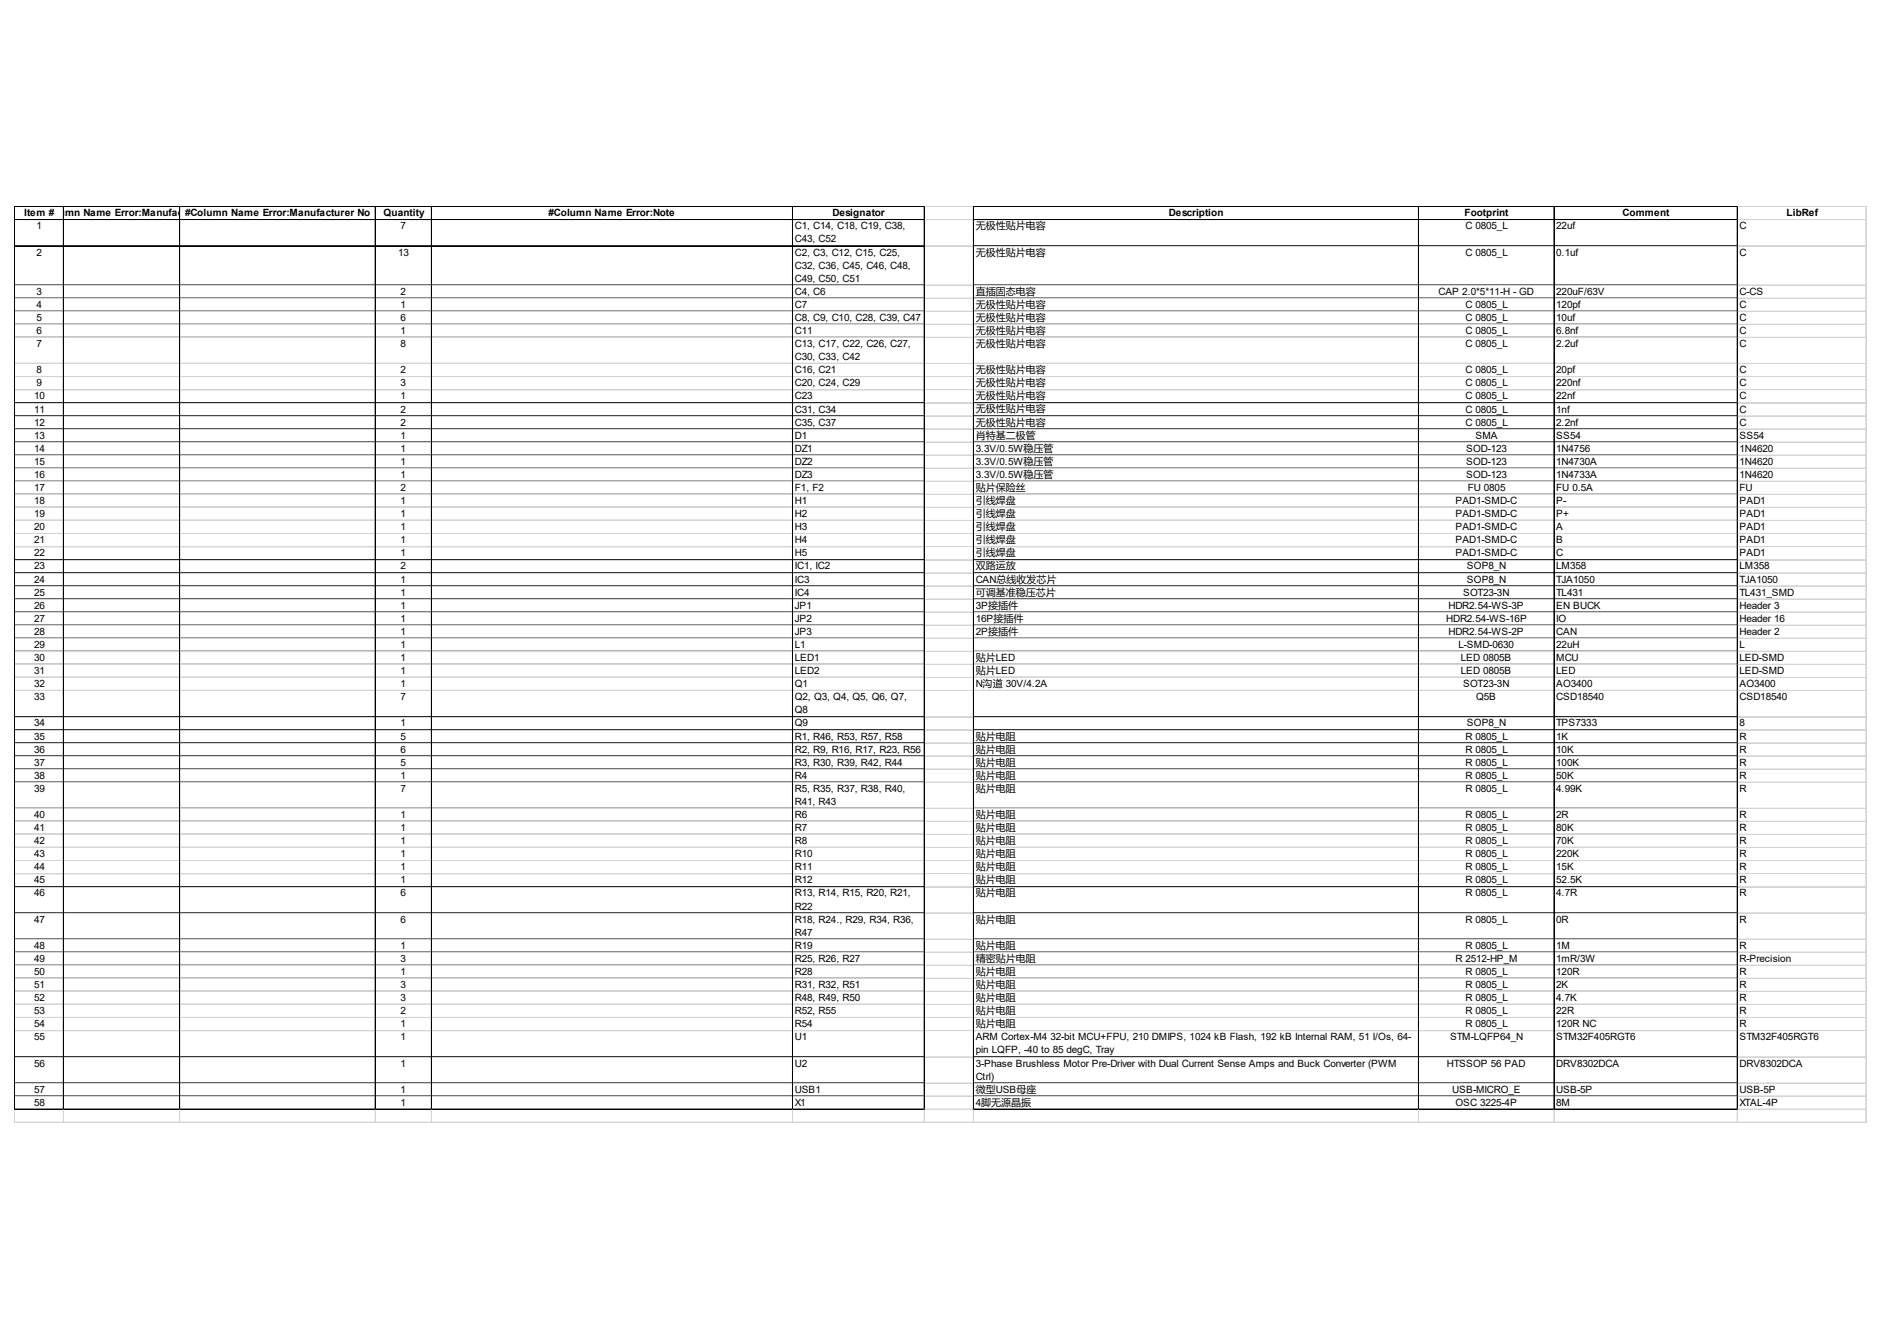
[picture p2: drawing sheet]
<svg xmlns="http://www.w3.org/2000/svg" width="297mm" height="210mm" viewBox="0 0 297 210" stroke-linecap="round" stroke-linejoin="round" font-family="sans-serif">
<defs><g id="words">
<g font-size="1.6">
<text x="3.8" y="34.1">Item olumn Name Error:Manufact#urerumn Name Error:Manufacturer No</text>
<text x="5.9" y="34.1">#C#</text>
<text x="30" y="34.1">Col</text>
<text x="60.5" y="34.1">Quantity</text>
<text x="86.4" y="34.1">#Column Name Error:Note</text>
<text x="131.2" y="34.1">Designator</text>
<text x="184.2" y="34.1">Description</text>
<text x="230.8" y="34.1">Footprint</text>
<text x="255.7" y="34.1">Comment</text>
<text x="281.5" y="34.1">LibRef</text>
<text x="5.7" y="36.1">1</text>
<text x="5.7" y="40.3">2</text>
<text x="62.8" y="40.3">13</text>
<text x="63.1" y="36.1">7</text>
<text x="125.2" y="36.1">C1, C14, C18, C19, C38,</text>
<text x="125.2" y="38.2">C43, C52</text>
<text x="125.2" y="40.3">C2, C3, C12, C15, C25,</text>
<text x="153.8" y="36.1">无极性贴片电容</text>
<text x="153.8" y="40.3">无极性贴片电容</text>
<text x="230.9" y="36.1">C 0805_L</text>
<text x="230.9" y="40.3">C 0805_L</text>
<text x="245.2" y="36.1">22uf</text>
<text x="245.2" y="40.3">0.1uf</text>
<text x="274.1" y="36.1">C</text>
<text x="274.1" y="40.3">C</text>
<text x="5.7" y="46.5">3</text>
<text x="63.1" y="46.5">2</text>
<text x="125.2" y="42.3">C32, C36, C45, C46, C48,</text>
<text x="125.2" y="44.4">C49, C50, C51</text>
<text x="125.2" y="46.5">C4, C6</text>
<text x="153.8" y="46.5">直插固态电容</text>
<text x="226.7" y="46.5">CAP 2.0*5*11-H - GD</text>
<text x="245.2" y="46.5">220uF/63V</text>
<text x="274.1" y="46.5">C-CS</text>
<text x="5.7" y="48.5">4</text>
<text x="5.7" y="50.6">5</text>
<text x="5.7" y="52.6">6</text>
<text x="63.1" y="48.5">1</text>
<text x="63.1" y="50.6">6</text>
<text x="63.1" y="52.6">1</text>
<text x="125.2" y="48.5">C7</text>
<text x="125.2" y="50.6">C8, C9, C10, C28, C39, C47</text>
<text x="125.2" y="52.6">C11</text>
<text x="153.8" y="48.5">无极性贴片电容</text>
<text x="153.8" y="50.6">无极性贴片电容</text>
<text x="153.8" y="52.6">无极性贴片电容</text>
<text x="230.9" y="48.5">C 0805_L</text>
<text x="230.9" y="50.6">C 0805_L</text>
<text x="230.9" y="52.6">C 0805_L</text>
<text x="245.2" y="48.5">120pf</text>
<text x="245.2" y="50.6">10uf</text>
<text x="245.2" y="52.6">6.8nf</text>
<text x="274.1" y="48.5">C</text>
<text x="274.1" y="50.6">C</text>
<text x="274.1" y="52.6">C</text>
<text x="5.7" y="54.7">7</text>
<text x="5.7" y="58.8">8</text>
<text x="63.1" y="54.7">8</text>
<text x="63.1" y="58.8">2</text>
<text x="125.2" y="54.7">C13, C17, C22, C26, C27,</text>
<text x="125.2" y="56.8">C30, C33, C42</text>
<text x="125.2" y="58.8">C16, C21</text>
<text x="153.8" y="54.7">无极性贴片电容</text>
<text x="153.8" y="58.8">无极性贴片电容</text>
<text x="230.9" y="54.7">C 0805_L</text>
<text x="230.9" y="58.8">C 0805_L</text>
<text x="245.2" y="54.7">2.2uf</text>
<text x="245.2" y="58.8">20pf</text>
<text x="274.1" y="54.7">C</text>
<text x="274.1" y="58.8">C</text>
<text x="5.4" y="62.9">10</text>
<text x="5.4" y="65">11</text>
<text x="5.7" y="60.9">9</text>
<text x="63.1" y="60.9">3</text>
<text x="63.1" y="62.9">1</text>
<text x="63.1" y="65">2</text>
<text x="125.2" y="60.9">C20, C24, C29</text>
<text x="125.2" y="62.9">C23</text>
<text x="125.2" y="65">C31, C34</text>
<text x="153.8" y="60.9">无极性贴片电容</text>
<text x="153.8" y="62.9">无极性贴片电容</text>
<text x="153.8" y="65">无极性贴片电容</text>
<text x="230.9" y="60.9">C 0805_L</text>
<text x="230.9" y="62.9">C 0805_L</text>
<text x="230.9" y="65">C 0805_L</text>
<text x="245.2" y="60.9">220nf</text>
<text x="245.2" y="62.9">22nf</text>
<text x="245.2" y="65">1nf</text>
<text x="274.1" y="60.9">C</text>
<text x="274.1" y="62.9">C</text>
<text x="274.1" y="65">C</text>
<text x="5.4" y="67.1">12</text>
<text x="5.4" y="69.1">13</text>
<text x="5.4" y="71.2">14</text>
<text x="63.1" y="67.1">2</text>
<text x="63.1" y="69.1">1</text>
<text x="63.1" y="71.2">1</text>
<text x="125.2" y="67.1">C35, C37</text>
<text x="125.2" y="69.1">D1</text>
<text x="125.2" y="71.2">DZ1</text>
<text x="153.8" y="67.1">无极性贴片电容</text>
<text x="153.8" y="69.1">肖特基二极管</text>
<text x="153.8" y="71.2">3.3V/0.5W稳压管</text>
<text x="230.9" y="67.1">C 0805_L</text>
<text x="231" y="71.2">SOD-123</text>
<text x="232.5" y="69.1">SMA</text>
<text x="245.2" y="67.1">2.2nf</text>
<text x="245.2" y="69.1">SS54</text>
<text x="245.2" y="71.2">1N4756</text>
<text x="274.1" y="67.1">C</text>
<text x="274.1" y="69.1">SS54</text>
<text x="274.1" y="71.2">1N4620</text>
<text x="5.4" y="73.2">15</text>
<text x="5.4" y="75.3">16</text>
<text x="5.4" y="77.4">17</text>
<text x="63.1" y="73.2">1</text>
<text x="63.1" y="75.3">1</text>
<text x="63.1" y="77.4">2</text>
<text x="125.2" y="73.2">DZ2</text>
<text x="125.2" y="75.3">DZ3</text>
<text x="125.2" y="77.4">F1, F2</text>
<text x="153.8" y="73.2">3.3V/0.5W稳压管</text>
<text x="153.8" y="75.3">3.3V/0.5W稳压管</text>
<text x="153.8" y="77.4">贴片保险丝</text>
<text x="231" y="73.2">SOD-123</text>
<text x="231" y="75.3">SOD-123</text>
<text x="231.3" y="77.4">FU 0805</text>
<text x="245.2" y="73.2">1N4730A</text>
<text x="245.2" y="75.3">1N4733A</text>
<text x="245.2" y="77.4">FU 0.5A</text>
<text x="274.1" y="73.2">1N4620</text>
<text x="274.1" y="75.3">1N4620</text>
<text x="274.1" y="77.4">FU</text>
<text x="5.4" y="79.4">18</text>
<text x="5.4" y="81.5">19</text>
<text x="5.4" y="83.6">20</text>
<text x="63.1" y="79.4">1</text>
<text x="63.1" y="81.5">1</text>
<text x="63.1" y="83.6">1</text>
<text x="125.2" y="79.4">H1</text>
<text x="125.2" y="81.5">H2</text>
<text x="125.2" y="83.6">H3</text>
<text x="153.8" y="79.4">引线焊盘</text>
<text x="153.8" y="81.5">引线焊盘</text>
<text x="153.8" y="83.6">引线焊盘</text>
<text x="229.3" y="79.4">PAD1-SMD-C</text>
<text x="229.3" y="81.5">PAD1-SMD-C</text>
<text x="229.3" y="83.6">PAD1-SMD-C</text>
<text x="245.2" y="79.4">P-</text>
<text x="245.2" y="81.5">P+</text>
<text x="245.2" y="83.6">A</text>
<text x="274.1" y="79.4">PAD1</text>
<text x="274.1" y="81.5">PAD1</text>
<text x="274.1" y="83.6">PAD1</text>
<text x="5.4" y="85.6">21</text>
<text x="5.4" y="87.7">22</text>
<text x="5.4" y="89.7">23</text>
<text x="63.1" y="85.6">1</text>
<text x="63.1" y="87.7">1</text>
<text x="63.1" y="89.7">2</text>
<text x="125.2" y="85.6">H4</text>
<text x="125.2" y="87.7">H5</text>
<text x="125.2" y="89.7">IC1, IC2</text>
<text x="153.8" y="85.6">引线焊盘</text>
<text x="153.8" y="87.7">引线焊盘</text>
<text x="153.8" y="89.7">双路运放</text>
<text x="229.3" y="85.6">PAD1-SMD-C</text>
<text x="229.3" y="87.7">PAD1-SMD-C</text>
<text x="231.2" y="89.7">SOP8_N</text>
<text x="245.2" y="85.6">B</text>
<text x="245.2" y="87.7">C</text>
<text x="245.2" y="89.7">LM358</text>
<text x="274.1" y="85.6">PAD1</text>
<text x="274.1" y="87.7">PAD1</text>
<text x="274.1" y="89.7">LM358</text>
<text x="5.4" y="91.8">24</text>
<text x="5.4" y="93.9">25</text>
<text x="5.4" y="95.9">26</text>
<text x="63.1" y="91.8">1</text>
<text x="63.1" y="93.9">1</text>
<text x="63.1" y="95.9">1</text>
<text x="125.2" y="91.8">IC3</text>
<text x="125.2" y="93.9">IC4</text>
<text x="125.2" y="95.9">JP1</text>
<text x="153.8" y="91.8">CAN总线收发芯片</text>
<text x="153.8" y="93.9">可调基准稳压芯片</text>
<text x="153.8" y="95.9">3P接插件</text>
<text x="228.3" y="95.9">HDR2.54-WS-3P</text>
<text x="230.6" y="93.9">SOT23-3N</text>
<text x="231.2" y="91.8">SOP8_N</text>
<text x="245.2" y="91.8">TJA1050</text>
<text x="245.2" y="93.9">TL431</text>
<text x="245.2" y="95.9">EN BUCK</text>
<text x="274.1" y="91.8">TJA1050</text>
<text x="274.1" y="93.9">TL431_SMD</text>
<text x="274.1" y="95.9">Header 3</text>
<text x="5.4" y="98">27</text>
<text x="5.4" y="100">28</text>
<text x="63.1" y="98">1</text>
<text x="63.1" y="100">1</text>
<text x="125.2" y="98">JP2</text>
<text x="125.2" y="100">JP3</text>
<text x="153.8" y="98">16P接插件</text>
<text x="153.8" y="100">2P接插件</text>
<text x="227.9" y="98">HDR2.54-WS-16P</text>
<text x="228.3" y="100">HDR2.54-WS-2P</text>
<text x="245.2" y="98">IO</text>
<text x="245.2" y="100">CAN</text>
<text x="274.1" y="98">Header 16</text>
<text x="274.1" y="100">Header 2</text>
<text x="5.4" y="102.1">29</text>
<text x="5.4" y="104.2">30</text>
<text x="5.4" y="106.2">31</text>
<text x="63.1" y="102.1">1</text>
<text x="63.1" y="104.2">1</text>
<text x="63.1" y="106.2">1</text>
<text x="125.2" y="102.1">L1</text>
<text x="125.2" y="104.2">LED1</text>
<text x="125.2" y="106.2">LED2</text>
<text x="153.8" y="104.2">贴片LED</text>
<text x="153.8" y="106.2">贴片LED</text>
<text x="229.8" y="102.1">L-SMD-0630</text>
<text x="230.2" y="104.2">LED 0805B</text>
<text x="230.2" y="106.2">LED 0805B</text>
<text x="245.2" y="102.1">22uH</text>
<text x="245.2" y="104.2">MCU</text>
<text x="245.2" y="106.2">LED</text>
<text x="274.1" y="102.1">L</text>
<text x="274.1" y="104.2">LED-SMD</text>
<text x="274.1" y="106.2">LED-SMD</text>
<text x="5.4" y="108.3">32</text>
<text x="5.4" y="110.4">33</text>
<text x="63.1" y="108.3">1</text>
<text x="63.1" y="110.4">7</text>
<text x="125.2" y="108.3">Q1</text>
<text x="125.2" y="110.4">Q2, Q3, Q4, Q5, Q6, Q7,</text>
<text x="125.2" y="112.4">Q8</text>
<text x="153.8" y="108.3">N沟道 30V/4.2A</text>
<text x="230.6" y="108.3">SOT23-3N</text>
<text x="232.6" y="110.4">Q5B</text>
<text x="245.2" y="108.3">AO3400</text>
<text x="245.2" y="110.4">CSD18540</text>
<text x="274.1" y="108.3">AO3400</text>
<text x="274.1" y="110.4">CSD18540</text>
<text x="5.4" y="114.5">34</text>
<text x="5.4" y="116.5">35</text>
<text x="5.4" y="118.6">36</text>
<text x="63.1" y="114.5">1</text>
<text x="63.1" y="116.5">5</text>
<text x="63.1" y="118.6">6</text>
<text x="125.2" y="114.5">Q9</text>
<text x="125.2" y="116.5">R1, R46, R53, R57, R58</text>
<text x="125.2" y="118.6">R2, R9, R16, R17, R23, R56</text>
<text x="153.8" y="116.5">贴片电阻</text>
<text x="153.8" y="118.6">贴片电阻</text>
<text x="230.9" y="116.5">R 0805_L</text>
<text x="230.9" y="118.6">R 0805_L</text>
<text x="231.2" y="114.5">SOP8_N</text>
<text x="245.2" y="114.5">TPS7333</text>
<text x="245.2" y="116.5">1K</text>
<text x="245.2" y="118.6">10K</text>
<text x="274.1" y="114.5">8</text>
<text x="274.1" y="116.5">R</text>
<text x="274.1" y="118.6">R</text>
<text x="5.4" y="120.7">37</text>
<text x="5.4" y="122.7">38</text>
<text x="5.4" y="124.8">39</text>
<text x="63.1" y="120.7">5</text>
<text x="63.1" y="122.7">1</text>
<text x="63.1" y="124.8">7</text>
<text x="125.2" y="120.7">R3, R30, R39, R42, R44</text>
<text x="125.2" y="122.7">R4</text>
<text x="125.2" y="124.8">R5, R35, R37, R38, R40,</text>
<text x="153.8" y="120.7">贴片电阻</text>
<text x="153.8" y="122.7">贴片电阻</text>
<text x="153.8" y="124.8">贴片电阻</text>
<text x="230.9" y="120.7">R 0805_L</text>
<text x="230.9" y="122.7">R 0805_L</text>
<text x="230.9" y="124.8">R 0805_L</text>
<text x="245.2" y="120.7">100K</text>
<text x="245.2" y="122.7">50K</text>
<text x="245.2" y="124.8">4.99K</text>
<text x="274.1" y="120.7">R</text>
<text x="274.1" y="122.7">R</text>
<text x="274.1" y="124.8">R</text>
<text x="5.4" y="128.9">40</text>
<text x="5.4" y="131">41</text>
<text x="63.1" y="128.9">1</text>
<text x="63.1" y="131">1</text>
<text x="125.2" y="126.8">R41, R43</text>
<text x="125.2" y="128.9">R6</text>
<text x="125.2" y="131">R7</text>
<text x="153.8" y="128.9">贴片电阻</text>
<text x="153.8" y="131">贴片电阻</text>
<text x="230.9" y="128.9">R 0805_L</text>
<text x="230.9" y="131">R 0805_L</text>
<text x="245.2" y="128.9">2R</text>
<text x="245.2" y="131">80K</text>
<text x="274.1" y="128.9">R</text>
<text x="274.1" y="131">R</text>
<text x="5.4" y="133">42</text>
<text x="5.4" y="135.1">43</text>
<text x="5.4" y="137.2">44</text>
<text x="63.1" y="133">1</text>
<text x="63.1" y="135.1">1</text>
<text x="63.1" y="137.2">1</text>
<text x="125.2" y="133">R8</text>
<text x="125.2" y="135.1">R10</text>
<text x="125.2" y="137.2">R11</text>
<text x="153.8" y="133">贴片电阻</text>
<text x="153.8" y="135.1">贴片电阻</text>
<text x="153.8" y="137.1">贴片电阻</text>
<text x="230.9" y="133">R 0805_L</text>
<text x="230.9" y="135.1">R 0805_L</text>
<text x="230.9" y="137.2">R 0805_L</text>
<text x="245.2" y="133">70K</text>
<text x="245.2" y="135.1">220K</text>
<text x="245.2" y="137.2">15K</text>
<text x="274.1" y="133">R</text>
<text x="274.1" y="135.1">R</text>
<text x="274.1" y="137.2">R</text>
<text x="5.4" y="139.2">45</text>
<text x="5.4" y="141.3">46</text>
<text x="63.1" y="139.2">1</text>
<text x="63.1" y="141.3">6</text>
<text x="125.2" y="139.2">R12</text>
<text x="125.2" y="141.3">R13, R14, R15, R20, R21,</text>
<text x="125.2" y="143.3">R22</text>
<text x="153.8" y="139.2">贴片电阻</text>
<text x="153.8" y="141.3">贴片电阻</text>
<text x="230.9" y="139.2">R 0805_L</text>
<text x="230.9" y="141.3">R 0805_L</text>
<text x="245.2" y="139.2">52.5K</text>
<text x="245.2" y="141.3">4.7R</text>
<text x="274.1" y="139.2">R</text>
<text x="274.1" y="141.3">R</text>
<text x="5.4" y="145.4">47</text>
<text x="5.4" y="149.5">48</text>
<text x="63.1" y="145.4">6</text>
<text x="63.1" y="149.5">1</text>
<text x="125.2" y="145.4">R18, R24., R29, R34, R36,</text>
<text x="125.2" y="147.5">R47</text>
<text x="125.2" y="149.5">R19</text>
<text x="153.8" y="145.4">贴片电阻</text>
<text x="153.8" y="149.5">贴片电阻</text>
<text x="230.9" y="145.4">R 0805_L</text>
<text x="230.9" y="149.5">R 0805_L</text>
<text x="245.2" y="145.4">0R</text>
<text x="245.2" y="149.5">1M</text>
<text x="274.1" y="145.4">R</text>
<text x="274.1" y="149.5">R</text>
<text x="5.4" y="151.6">49</text>
<text x="5.4" y="153.6">50</text>
<text x="5.4" y="155.7">51</text>
<text x="63.1" y="151.6">3</text>
<text x="63.1" y="153.6">1</text>
<text x="63.1" y="155.7">3</text>
<text x="125.2" y="151.6">R25, R26, R27</text>
<text x="125.2" y="153.6">R28</text>
<text x="125.2" y="155.7">R31, R32, R51</text>
<text x="153.8" y="151.6">精密贴片电阻</text>
<text x="153.8" y="153.6">贴片电阻</text>
<text x="153.8" y="155.7">贴片电阻</text>
<text x="229.3" y="151.6">R 2512-HP_M</text>
<text x="230.9" y="153.6">R 0805_L</text>
<text x="230.9" y="155.7">R 0805_L</text>
<text x="245.2" y="151.6">1mR/3W</text>
<text x="245.2" y="153.6">120R</text>
<text x="245.2" y="155.7">2K</text>
<text x="274.1" y="151.6">R-Precision</text>
<text x="274.1" y="153.6">R</text>
<text x="274.1" y="155.7">R</text>
<text x="5.4" y="157.8">52</text>
<text x="5.4" y="159.8">53</text>
<text x="5.4" y="161.9">54</text>
<text x="63.1" y="157.8">3</text>
<text x="63.1" y="159.8">2</text>
<text x="63.1" y="161.9">1</text>
<text x="125.2" y="157.8">R48, R49, R50</text>
<text x="125.2" y="159.8">R52, R55</text>
<text x="125.2" y="161.9">R54</text>
<text x="153.8" y="157.8">贴片电阻</text>
<text x="153.8" y="159.8">贴片电阻</text>
<text x="153.8" y="161.9">贴片电阻</text>
<text x="230.9" y="157.8">R 0805_L</text>
<text x="230.9" y="159.8">R 0805_L</text>
<text x="230.9" y="161.9">R 0805_L</text>
<text x="245.2" y="157.8">4.7K</text>
<text x="245.2" y="159.8">22R</text>
<text x="245.2" y="161.9">120R NC</text>
<text x="274.1" y="157.8">R</text>
<text x="274.1" y="159.8">R</text>
<text x="274.1" y="161.9">R</text>
<text x="5.4" y="163.9">55</text>
<text x="63.1" y="163.9">1</text>
<text x="125.2" y="163.9">U1</text>
<text x="153.8" y="163.9">ARM Cortex-M4</text>
<text x="153.8" y="166">pin LQFP, -40 to 85 degC, Tray</text>
<text x="165.5" y="163.9">32-bit MCU+FPU, 210 DMIPS, 1024 kB Flash, 192 kB Internal RAM, 51 I/Os, 64-</text>
<text x="228.5" y="163.9">STM-LQFP64_N</text>
<text x="245.2" y="163.9">STM32F405RGT6</text>
<text x="274.1" y="163.9">STM32F405RGT6</text>
<text x="5.4" y="168.1">56</text>
<text x="5.4" y="172.2">57</text>
<text x="63.1" y="168.1">1</text>
<text x="63.1" y="172.2">1</text>
<text x="125.2" y="168.1">U2</text>
<text x="125.2" y="172.2">USB1</text>
<text x="153.8" y="168.1">3-Phase Brushless Motor Pre-Driver with Dual Current Sense Amps and Buck Converter (PWM</text>
<text x="153.8" y="170.1">Ctrl)</text>
<text x="153.8" y="172.2">微型USB母座</text>
<text x="228" y="168.1">HTSSOP 56 PAD</text>
<text x="228.9" y="172.2">USB-MICRO_E</text>
<text x="245.2" y="168.1">DRV8302DCA</text>
<text x="245.2" y="172.2">USB-5P</text>
<text x="274.1" y="168.1">DRV8302DCA</text>
<text x="274.1" y="172.2">USB-5P</text>
<text x="5.4" y="174.3">58</text>
<text x="63.1" y="174.3">1</text>
<text x="125.2" y="174.3">X1</text>
<text x="153.8" y="174.3">4脚无源晶振</text>
<text x="229.3" y="174.3">OSC 3225-4P</text>
<text x="245.2" y="174.3">8M</text>
<text x="274.1" y="174.3">XTAL-4P</text>
</g>
</g></defs>
<g fill="none" stroke="#000" stroke-width=".16">
<path d="M2.2 32.5v142.4M2.3 32.5v142.4M2.3 32.5h143.4M2.3 32.6h143.4M2.3 34.6h143.4M2.3 34.7h143.4M2.3 38.7h7.7M2.3 38.8h7.7M10 32.7v142.2M10.1 38.7h18.2M10.1 38.8h18.2M28.3 32.7v142.2"/>
<path d="M28.4 32.7v142.2M28.4 38.7h30.7M28.4 38.8h30.7M59.1 32.7v142.2M59.2 32.7v142.2M59.2 38.7h8.8M59.2 38.8h8.8M68 32.7v142.2M68.1 38.7h56.8M68.1 38.8h56.8M124.9 32.7v142.2M125 38.7h20.6"/>
<path d="M125 38.8h20.6M145.6 32.7v142.2M145.7 32.7v142.2M153.4 32.5v142.4M153.5 32.5v142.4M153.5 32.5h120.4M153.5 32.6h120.4M153.5 34.6h120.4M153.5 34.7h120.4M153.5 38.7h70M223.5 32.7v142.2M223.6 32.7v142.2"/>
<path d="M223.6 38.7h21.3M244.9 32.7v142.2M245 38.7h28.7M273.7 32.7v142.2M273.8 32.7v142.2M2.3 44.9h7.7M2.3 47h7.7M2.3 49h7.7M2.3 51.1h7.7M2.3 53.2h7.7M2.3 57.3h7.7M2.3 59.3h7.7"/>
<path d="M10.1 44.9h18.2M10.1 47h18.2M10.1 49h18.2M10.1 51.1h18.2M10.1 53.2h18.2M10.1 57.3h18.2M10.1 59.3h18.2M28.4 44.9h30.7M28.4 47h30.7M28.4 49h30.7M28.4 51.1h30.7M28.4 53.2h30.7"/>
<path d="M28.4 57.3h30.7M28.4 59.3h30.7M59.2 44.9h8.8M59.2 47h8.8M59.2 49h8.8M59.2 51.1h8.8M59.2 53.2h8.8M59.2 57.3h8.8M59.2 59.3h8.8M68.1 44.9h56.8M68.1 47h56.8M68.1 49h56.8"/>
<path d="M68.1 51.1h56.8M68.1 53.2h56.8M68.1 57.3h56.8M68.1 59.3h56.8M125 44.9h20.6M125 47h20.6M125 49h20.6M125 51.1h20.6M125 53.2h20.6M125 57.3h20.6M125 59.3h20.6M153.5 44.9h70"/>
<path d="M153.5 47h70M153.5 49h70M153.5 51.1h70M153.5 53.2h70M153.5 57.3h70M153.5 59.3h70M223.6 44.9h21.3M223.6 47h21.3M223.6 49h21.3M223.6 51.1h21.3M223.6 53.2h21.3M223.6 57.3h21.3"/>
<path d="M223.6 59.3h21.3M245 44.9h28.7M245 47h28.7M245 49h28.7M245 51.1h28.7M245 53.2h28.7M245 57.3h28.7M245 59.3h28.7M2.3 61.4h7.7M2.3 63.5h7.7M2.3 65.5h7.7M2.3 67.6h7.7"/>
<path d="M2.3 69.6h7.7M2.3 71.7h7.7M2.3 73.8h7.7M2.3 75.8h7.7M2.3 77.9h7.7M2.3 79.9h7.7M10.1 61.4h18.2M10.1 63.5h18.2M10.1 65.5h18.2M10.1 67.6h18.2M10.1 69.6h18.2M10.1 71.7h18.2"/>
<path d="M10.1 73.8h18.2M10.1 75.8h18.2M10.1 77.9h18.2M10.1 79.9h18.2M28.4 61.4h30.7M28.4 63.5h30.7M28.4 65.5h30.7M28.4 67.6h30.7M28.4 69.6h30.7M28.4 71.7h30.7M28.4 73.8h30.7M28.4 75.8h30.7"/>
<path d="M28.4 77.9h30.7M28.4 79.9h30.7M59.2 61.4h8.8M59.2 63.5h8.8M59.2 65.5h8.8M59.2 67.6h8.8M59.2 69.6h8.8M59.2 71.7h8.8M59.2 73.8h8.8M59.2 75.8h8.8M59.2 77.9h8.8M59.2 79.9h8.8"/>
<path d="M68.1 61.4h56.8M68.1 63.5h56.8M68.1 65.5h56.8M68.1 67.6h56.8M68.1 69.6h56.8M68.1 71.7h56.8M68.1 73.8h56.8M68.1 75.8h56.8M68.1 77.9h56.8M68.1 79.9h56.8M125 61.4h20.6M125 63.5h20.6"/>
<path d="M125 65.5h20.6M125 67.6h20.6M125 69.6h20.6M125 71.7h20.6M125 73.8h20.6M125 75.8h20.6M125 77.9h20.6M125 79.9h20.6M153.5 61.4h70M153.5 63.5h70M153.5 65.5h70M153.5 67.6h70"/>
<path d="M153.5 69.6h70M153.5 71.7h70M153.5 73.8h70M153.5 75.8h70M153.5 77.9h70M153.5 79.9h70M223.6 61.4h21.3M223.6 63.5h21.3M223.6 65.5h21.3M223.6 67.6h21.3M223.6 69.6h21.3M223.6 71.7h21.3"/>
<path d="M223.6 73.8h21.3M223.6 75.8h21.3M223.6 77.9h21.3M223.6 79.9h21.3M245 61.4h28.7M245 63.5h28.7M245 65.5h28.7M245 67.6h28.7M245 69.6h28.7M245 71.7h28.7M245 73.8h28.7M245 75.8h28.7"/>
<path d="M245 77.9h28.7M245 79.9h28.7M2.3 82h7.7M2.3 84.1h7.7M2.3 86.1h7.7M2.3 88.2h7.7M2.3 90.3h7.7M2.3 92.3h7.7M2.3 94.4h7.7M2.3 96.4h7.7M2.3 98.5h7.7M10.1 82h18.2"/>
<path d="M10.1 84.1h18.2M10.1 86.1h18.2M10.1 88.2h18.2M10.1 90.3h18.2M10.1 92.3h18.2M10.1 94.4h18.2M10.1 96.4h18.2M10.1 98.5h18.2M28.4 82h30.7M28.4 84.1h30.7M28.4 86.1h30.7M28.4 88.2h30.7"/>
<path d="M28.4 90.3h30.7M28.4 92.3h30.7M28.4 94.4h30.7M28.4 96.4h30.7M28.4 98.5h30.7M59.2 82h8.8M59.2 84.1h8.8M59.2 86.1h8.8M59.2 88.2h8.8M59.2 90.3h8.8M59.2 92.3h8.8M59.2 94.4h8.8"/>
<path d="M59.2 96.4h8.8M59.2 98.5h8.8M68.1 82h56.8M68.1 84.1h56.8M68.1 86.1h56.8M68.1 88.2h56.8M68.1 90.3h56.8M68.1 92.3h56.8M68.1 94.4h56.8M68.1 96.4h56.8M68.1 98.5h56.8M125 82h20.6"/>
<path d="M125 84.1h20.6M125 86.1h20.6M125 88.2h20.6M125 90.3h20.6M125 92.3h20.6M125 94.4h20.6M125 96.4h20.6M125 98.5h20.6M153.5 82h70M153.5 84.1h70M153.5 86.1h70M153.5 88.2h70"/>
<path d="M153.5 90.3h70M153.5 92.3h70M153.5 94.4h70M153.5 96.4h70M153.5 98.5h70M223.6 82h21.3M223.6 84.1h21.3M223.6 86.1h21.3M223.6 88.2h21.3M223.6 90.3h21.3M223.6 92.3h21.3M223.6 94.4h21.3"/>
<path d="M223.6 96.4h21.3M223.6 98.5h21.3M245 82h28.7M245 84.1h28.7M245 86.1h28.7M245 88.2h28.7M245 90.3h28.7M245 92.3h28.7M245 94.4h28.7M245 96.4h28.7M245 98.5h28.7M2.3 100.6h7.7"/>
<path d="M2.3 102.6h7.7M2.3 104.7h7.7M2.3 106.7h7.7M2.3 108.8h7.7M2.3 112.9h7.7M2.3 115h7.7M2.3 117.1h7.7M2.3 119.1h7.7M10.1 100.6h18.2M10.1 102.6h18.2M10.1 104.7h18.2M10.1 106.7h18.2"/>
<path d="M10.1 108.8h18.2M10.1 112.9h18.2M10.1 115h18.2M10.1 117.1h18.2M10.1 119.1h18.2M28.4 100.6h30.7M28.4 102.6h30.7M28.4 104.7h30.7M28.4 106.7h30.7M28.4 108.8h30.7M28.4 112.9h30.7M28.4 115h30.7"/>
<path d="M28.4 117.1h30.7M28.4 119.1h30.7M59.2 100.6h8.8M59.2 102.6h8.8M59.2 104.7h8.8M59.2 106.7h8.8M59.2 108.8h8.8M59.2 112.9h8.8M59.2 115h8.8M59.2 117.1h8.8M59.2 119.1h8.8M68.1 100.6h56.8"/>
<path d="M68.1 102.6h56.8M68.1 104.7h56.8M68.1 106.7h56.8M68.1 108.8h56.8M68.1 112.9h56.8M68.1 115h56.8M68.1 117.1h56.8M68.1 119.1h56.8M125 100.6h20.6M125 102.6h20.6M125 104.7h20.6M125 106.7h20.6"/>
<path d="M125 108.8h20.6M125 112.9h20.6M125 115h20.6M125 117.1h20.6M125 119.1h20.6M153.5 100.6h70M153.5 102.6h70M153.5 104.7h70M153.5 106.7h70M153.5 108.8h70M153.5 112.9h70M153.5 115h70"/>
<path d="M153.5 117.1h70M153.5 119.1h70M223.6 100.6h21.3M223.6 102.6h21.3M223.6 104.7h21.3M223.6 106.7h21.3M223.6 108.8h21.3M223.6 112.9h21.3M223.6 115h21.3M223.6 117.1h21.3M223.6 119.1h21.3M245 100.6h28.7"/>
<path d="M245 102.6h28.7M245 104.7h28.7M245 106.7h28.7M245 108.8h28.7M245 112.9h28.7M245 115h28.7M245 117.1h28.7M245 119.1h28.7M2.3 121.2h7.7M2.3 123.2h7.7M2.3 127.4h7.7M2.3 129.4h7.7"/>
<path d="M2.3 131.5h7.7M2.3 133.5h7.7M2.3 135.6h7.7M2.3 137.7h7.7M2.3 139.7h7.7M10.1 121.2h18.2M10.1 123.2h18.2M10.1 127.4h18.2M10.1 129.4h18.2M10.1 131.5h18.2M10.1 133.5h18.2M10.1 135.6h18.2"/>
<path d="M10.1 137.7h18.2M10.1 139.7h18.2M28.4 121.2h30.7M28.4 123.2h30.7M28.4 127.4h30.7M28.4 129.4h30.7M28.4 131.5h30.7M28.4 133.5h30.7M28.4 135.6h30.7M28.4 137.7h30.7M28.4 139.7h30.7M59.2 121.2h8.8"/>
<path d="M59.2 123.2h8.8M59.2 127.4h8.8M59.2 129.4h8.8M59.2 131.5h8.8M59.2 133.5h8.8M59.2 135.6h8.8M59.2 137.7h8.8M59.2 139.7h8.8M68.1 121.2h56.8M68.1 123.2h56.8M68.1 127.4h56.8M68.1 129.4h56.8"/>
<path d="M68.1 131.5h56.8M68.1 133.5h56.8M68.1 135.6h56.8M68.1 137.7h56.8M68.1 139.7h56.8M125 121.2h20.6M125 123.2h20.6M125 127.4h20.6M125 129.4h20.6M125 131.5h20.6M125 133.5h20.6M125 135.6h20.6"/>
<path d="M125 137.7h20.6M125 139.7h20.6M153.5 121.2h70M153.5 123.2h70M153.5 127.4h70M153.5 129.4h70M153.5 131.5h70M153.5 133.5h70M153.5 135.6h70M153.5 137.7h70M153.5 139.7h70M223.6 121.2h21.3"/>
<path d="M223.6 123.2h21.3M223.6 127.4h21.3M223.6 129.4h21.3M223.6 131.5h21.3M223.6 133.5h21.3M223.6 135.6h21.3M223.6 137.7h21.3M223.6 139.7h21.3M245 121.2h28.7M245 123.2h28.7M245 127.4h28.7M245 129.4h28.7"/>
<path d="M245 131.5h28.7M245 133.5h28.7M245 135.6h28.7M245 137.7h28.7M245 139.7h28.7M2.3 143.8h7.7M2.3 148h7.7M2.3 150h7.7M2.3 152.1h7.7M2.3 154.2h7.7M2.3 156.2h7.7M2.3 158.3h7.7"/>
<path d="M10.1 143.8h18.2M10.1 148h18.2M10.1 150h18.2M10.1 152.1h18.2M10.1 154.2h18.2M10.1 156.2h18.2M10.1 158.3h18.2M28.4 143.8h30.7M28.4 148h30.7M28.4 150h30.7M28.4 152.1h30.7M28.4 154.2h30.7"/>
<path d="M28.4 156.2h30.7M28.4 158.3h30.7M59.2 143.8h8.8M59.2 148h8.8M59.2 150h8.8M59.2 152.1h8.8M59.2 154.2h8.8M59.2 156.2h8.8M59.2 158.3h8.8M68.1 143.8h56.8M68.1 148h56.8M68.1 150h56.8"/>
<path d="M68.1 152.1h56.8M68.1 154.2h56.8M68.1 156.2h56.8M68.1 158.3h56.8M125 143.8h20.6M125 148h20.6M125 150h20.6M125 152.1h20.6M125 154.2h20.6M125 156.2h20.6M125 158.3h20.6M153.5 143.8h70"/>
<path d="M153.5 148h70M153.5 150h70M153.5 152.1h70M153.5 154.2h70M153.5 156.2h70M153.5 158.3h70M223.6 143.8h21.3M223.6 148h21.3M223.6 150h21.3M223.6 152.1h21.3M223.6 154.2h21.3M223.6 156.2h21.3"/>
<path d="M223.6 158.3h21.3M245 143.8h28.7M245 148h28.7M245 150h28.7M245 152.1h28.7M245 154.2h28.7M245 156.2h28.7M245 158.3h28.7M2.3 160.3h7.7M2.3 162.4h7.7M2.3 166.5h7.7M2.3 170.6h7.7"/>
<path d="M2.3 172.7h7.7M2.3 174.8h7.7M10.1 160.3h18.2M10.1 162.4h18.2M10.1 166.5h18.2M10.1 170.6h18.2M10.1 172.7h18.2M10.1 174.8h18.2M28.4 160.3h30.7M28.4 162.4h30.7M28.4 166.5h30.7M28.4 170.6h30.7"/>
<path d="M28.4 172.7h30.7M28.4 174.8h30.7M59.2 160.3h8.8M59.2 162.4h8.8M59.2 166.5h8.8M59.2 170.6h8.8M59.2 172.7h8.8M59.2 174.8h8.8M68.1 160.3h56.8M68.1 162.4h56.8M68.1 166.5h56.8M68.1 170.6h56.8"/>
<path d="M68.1 172.7h56.8M68.1 174.8h56.8M125 160.3h20.6M125 162.4h20.6M125 166.5h20.6M125 170.6h20.6M125 172.7h20.6M125 174.8h20.6M153.5 160.3h70M153.5 162.4h70M153.5 166.5h70M153.5 170.6h70"/>
<path d="M153.5 172.7h70M153.5 174.8h70M223.6 160.3h21.3M223.6 162.4h21.3M223.6 166.5h21.3M223.6 170.6h21.3M223.6 172.7h21.3M223.6 174.8h21.3M245 160.3h28.7M245 162.4h28.7M245 166.5h28.7M245 170.6h28.7"/>
<path d="M245 172.7h28.7M245 174.8h28.7"/>
</g>
<g fill="none" stroke="#d4d4d4" stroke-width=".16">
<path d="M145.7 32.5h7.7M145.7 32.6h7.7M145.7 34.6h7.7M145.7 34.7h7.7M145.7 38.7h7.7M145.7 38.8h7.7M153.5 38.8h70M223.6 38.8h21.3M245 38.8h28.7M273.9 32.5h20.3M273.9 32.6h20.3M273.9 34.6h20.3"/>
<path d="M273.9 34.7h20.3M273.9 38.7h20.3M273.9 38.8h20.3M294 32.5v144.5M294.1 32.5v144.5M2.3 45h7.7M2.3 47h7.7M2.3 49.1h7.7M2.3 51.1h7.7M2.3 53.2h7.7M2.3 57.3h7.7M2.3 59.4h7.7"/>
<path d="M10.1 45h18.2M10.1 47h18.2M10.1 49.1h18.2M10.1 51.1h18.2M10.1 53.2h18.2M10.1 57.3h18.2M10.1 59.4h18.2M28.4 45h30.7M28.4 47h30.7M28.4 49.1h30.7M28.4 51.1h30.7M28.4 53.2h30.7"/>
<path d="M28.4 57.3h30.7M28.4 59.4h30.7M59.2 45h8.8M59.2 47h8.8M59.2 49.1h8.8M59.2 51.1h8.8M59.2 53.2h8.8M59.2 57.3h8.8M59.2 59.4h8.8M68.1 45h56.8M68.1 47h56.8M68.1 49.1h56.8"/>
<path d="M68.1 51.1h56.8M68.1 53.2h56.8M68.1 57.3h56.8M68.1 59.4h56.8M125 45h20.6M125 47h20.6M125 49.1h20.6M125 51.1h20.6M125 53.2h20.6M125 57.3h20.6M125 59.4h20.6M145.7 45h7.7"/>
<path d="M145.7 44.9h7.7M145.7 47h7.7M145.7 49.1h7.7M145.7 49h7.7M145.7 51.1h7.7M145.7 53.2h7.7M145.7 57.3h7.7M145.7 59.4h7.7M145.7 59.3h7.7M153.5 45h70M153.5 47h70M153.5 49.1h70"/>
<path d="M153.5 51.1h70M153.5 53.2h70M153.5 57.3h70M153.5 59.4h70M223.6 45h21.3M223.6 47h21.3M223.6 49.1h21.3M223.6 51.1h21.3M223.6 53.2h21.3M223.6 57.3h21.3M223.6 59.4h21.3M245 45h28.7"/>
<path d="M245 47h28.7M245 49.1h28.7M245 51.1h28.7M245 53.2h28.7M245 57.3h28.7M245 59.4h28.7M273.9 45h20.3M273.9 44.9h20.3M273.9 47h20.3M273.9 49.1h20.3M273.9 49h20.3M273.9 51.1h20.3"/>
<path d="M273.9 53.2h20.3M273.9 57.3h20.3M273.9 59.4h20.3M273.9 59.3h20.3M2.3 61.5h7.7M2.3 63.5h7.7M2.3 65.6h7.7M2.3 67.6h7.7M2.3 69.7h7.7M2.3 71.8h7.7M2.3 73.8h7.7M2.3 75.9h7.7"/>
<path d="M2.3 77.9h7.7M10.1 61.5h18.2M10.1 63.5h18.2M10.1 65.6h18.2M10.1 67.6h18.2M10.1 69.7h18.2M10.1 71.8h18.2M10.1 73.8h18.2M10.1 75.9h18.2M10.1 77.9h18.2M28.4 61.5h30.7M28.4 63.5h30.7"/>
<path d="M28.4 65.6h30.7M28.4 67.6h30.7M28.4 69.7h30.7M28.4 71.8h30.7M28.4 73.8h30.7M28.4 75.9h30.7M28.4 77.9h30.7M59.2 61.5h8.8M59.2 63.5h8.8M59.2 65.6h8.8M59.2 67.6h8.8M59.2 69.7h8.8"/>
<path d="M59.2 71.8h8.8M59.2 73.8h8.8M59.2 75.9h8.8M59.2 77.9h8.8M68.1 61.5h56.8M68.1 63.5h56.8M68.1 65.6h56.8M68.1 67.6h56.8M68.1 69.7h56.8M68.1 71.8h56.8M68.1 73.8h56.8M68.1 75.9h56.8"/>
<path d="M68.1 77.9h56.8M125 61.5h20.6M125 63.5h20.6M125 65.6h20.6M125 67.6h20.6M125 69.7h20.6M125 71.8h20.6M125 73.8h20.6M125 75.9h20.6M125 77.9h20.6M145.7 61.5h7.7M145.7 61.4h7.7"/>
<path d="M145.7 63.5h7.7M145.7 65.6h7.7M145.7 65.5h7.7M145.7 67.6h7.7M145.7 69.7h7.7M145.7 69.6h7.7M145.7 71.8h7.7M145.7 71.7h7.7M145.7 73.8h7.7M145.7 75.9h7.7M145.7 75.8h7.7M145.7 77.9h7.7"/>
<path d="M145.7 79.9h7.7M153.5 61.5h70M153.5 63.5h70M153.5 65.6h70M153.5 67.6h70M153.5 69.7h70M153.5 71.8h70M153.5 73.8h70M153.5 75.9h70M153.5 77.9h70M223.6 61.5h21.3M223.6 63.5h21.3"/>
<path d="M223.6 65.6h21.3M223.6 67.6h21.3M223.6 69.7h21.3M223.6 71.8h21.3M223.6 73.8h21.3M223.6 75.9h21.3M223.6 77.9h21.3M245 61.5h28.7M245 63.5h28.7M245 65.6h28.7M245 67.6h28.7M245 69.7h28.7"/>
<path d="M245 71.8h28.7M245 73.8h28.7M245 75.9h28.7M245 77.9h28.7M273.9 61.5h20.3M273.9 61.4h20.3M273.9 63.5h20.3M273.9 65.6h20.3M273.9 65.5h20.3M273.9 67.6h20.3M273.9 69.7h20.3M273.9 69.6h20.3"/>
<path d="M273.9 71.8h20.3M273.9 71.7h20.3M273.9 73.8h20.3M273.9 75.9h20.3M273.9 75.8h20.3M273.9 77.9h20.3M273.9 79.9h20.3M2.3 80h7.7M2.3 82.1h7.7M2.3 84.1h7.7M2.3 86.2h7.7M2.3 88.3h7.7"/>
<path d="M2.3 90.3h7.7M2.3 92.4h7.7M2.3 94.4h7.7M2.3 96.5h7.7M2.3 98.6h7.7M10.1 80h18.2M10.1 82.1h18.2M10.1 84.1h18.2M10.1 86.2h18.2M10.1 88.3h18.2M10.1 90.3h18.2M10.1 92.4h18.2"/>
<path d="M10.1 94.4h18.2M10.1 96.5h18.2M10.1 98.6h18.2M28.4 80h30.7M28.4 82.1h30.7M28.4 84.1h30.7M28.4 86.2h30.7M28.4 88.3h30.7M28.4 90.3h30.7M28.4 92.4h30.7M28.4 94.4h30.7M28.4 96.5h30.7"/>
<path d="M28.4 98.6h30.7M59.2 80h8.8M59.2 82.1h8.8M59.2 84.1h8.8M59.2 86.2h8.8M59.2 88.3h8.8M59.2 90.3h8.8M59.2 92.4h8.8M59.2 94.4h8.8M59.2 96.5h8.8M59.2 98.6h8.8M68.1 80h56.8"/>
<path d="M68.1 82.1h56.8M68.1 84.1h56.8M68.1 86.2h56.8M68.1 88.3h56.8M68.1 90.3h56.8M68.1 92.4h56.8M68.1 94.4h56.8M68.1 96.5h56.8M68.1 98.6h56.8M125 80h20.6M125 82.1h20.6M125 84.1h20.6"/>
<path d="M125 86.2h20.6M125 88.3h20.6M125 90.3h20.6M125 92.4h20.6M125 94.4h20.6M125 96.5h20.6M125 98.6h20.6M145.7 80h7.7M145.7 82.1h7.7M145.7 82h7.7M145.7 84.1h7.7M145.7 86.2h7.7"/>
<path d="M145.7 86.1h7.7M145.7 88.3h7.7M145.7 88.2h7.7M145.7 90.3h7.7M145.7 92.4h7.7M145.7 92.3h7.7M145.7 94.4h7.7M145.7 96.5h7.7M145.7 96.4h7.7M145.7 98.6h7.7M145.7 98.5h7.7M153.5 80h70"/>
<path d="M153.5 82.1h70M153.5 84.1h70M153.5 86.2h70M153.5 88.3h70M153.5 90.3h70M153.5 92.4h70M153.5 94.4h70M153.5 96.5h70M153.5 98.6h70M223.6 80h21.3M223.6 82.1h21.3M223.6 84.1h21.3"/>
<path d="M223.6 86.2h21.3M223.6 88.3h21.3M223.6 90.3h21.3M223.6 92.4h21.3M223.6 94.4h21.3M223.6 96.5h21.3M223.6 98.6h21.3M245 80h28.7M245 82.1h28.7M245 84.1h28.7M245 86.2h28.7M245 88.3h28.7"/>
<path d="M245 90.3h28.7M245 92.4h28.7M245 94.4h28.7M245 96.5h28.7M245 98.6h28.7M273.9 80h20.3M273.9 82.1h20.3M273.9 82h20.3M273.9 84.1h20.3M273.9 86.2h20.3M273.9 86.1h20.3M273.9 88.3h20.3"/>
<path d="M273.9 88.2h20.3M273.9 90.3h20.3M273.9 92.4h20.3M273.9 92.3h20.3M273.9 94.4h20.3M273.9 96.5h20.3M273.9 96.4h20.3M273.9 98.6h20.3M273.9 98.5h20.3M2.3 100.6h7.7M2.3 102.7h7.7M2.3 104.7h7.7"/>
<path d="M2.3 106.8h7.7M2.3 108.9h7.7M2.3 113h7.7M2.3 115.1h7.7M2.3 117.1h7.7M2.3 119.2h7.7M10.1 100.6h18.2M10.1 102.7h18.2M10.1 104.7h18.2M10.1 106.8h18.2M10.1 108.9h18.2M10.1 113h18.2"/>
<path d="M10.1 115.1h18.2M10.1 117.1h18.2M10.1 119.2h18.2M28.4 100.6h30.7M28.4 102.7h30.7M28.4 104.7h30.7M28.4 106.8h30.7M28.4 108.9h30.7M28.4 113h30.7M28.4 115.1h30.7M28.4 117.1h30.7M28.4 119.2h30.7"/>
<path d="M59.2 100.6h8.8M59.2 102.7h8.8M59.2 104.7h8.8M59.2 106.8h8.8M59.2 108.9h8.8M59.2 113h8.8M59.2 115.1h8.8M59.2 117.1h8.8M59.2 119.2h8.8M68.1 100.6h56.8M68.1 102.7h56.8M68.1 104.7h56.8"/>
<path d="M68.1 106.8h56.8M68.1 108.9h56.8M68.1 113h56.8M68.1 115.1h56.8M68.1 117.1h56.8M68.1 119.2h56.8M125 100.6h20.6M125 102.7h20.6M125 104.7h20.6M125 106.8h20.6M125 108.9h20.6M125 113h20.6"/>
<path d="M125 115.1h20.6M125 117.1h20.6M125 119.2h20.6M145.7 100.6h7.7M145.7 102.7h7.7M145.7 102.6h7.7M145.7 104.7h7.7M145.7 106.8h7.7M145.7 106.7h7.7M145.7 108.9h7.7M145.7 108.8h7.7M145.7 113h7.7"/>
<path d="M145.7 112.9h7.7M145.7 115.1h7.7M145.7 115h7.7M145.7 117.1h7.7M145.7 119.2h7.7M145.7 119.1h7.7M153.5 100.6h70M153.5 102.7h70M153.5 104.7h70M153.5 106.8h70M153.5 108.9h70M153.5 113h70"/>
<path d="M153.5 115.1h70M153.5 117.1h70M153.5 119.2h70M223.6 100.6h21.3M223.6 102.7h21.3M223.6 104.7h21.3M223.6 106.8h21.3M223.6 108.9h21.3M223.6 113h21.3M223.6 115.1h21.3M223.6 117.1h21.3M223.6 119.2h21.3"/>
<path d="M245 100.6h28.7M245 102.7h28.7M245 104.7h28.7M245 106.8h28.7M245 108.9h28.7M245 113h28.7M245 115.1h28.7M245 117.1h28.7M245 119.2h28.7M273.9 100.6h20.3M273.9 102.7h20.3M273.9 102.6h20.3"/>
<path d="M273.9 104.7h20.3M273.9 106.8h20.3M273.9 106.7h20.3M273.9 108.9h20.3M273.9 108.8h20.3M273.9 113h20.3M273.9 112.9h20.3M273.9 115.1h20.3M273.9 115h20.3M273.9 117.1h20.3M273.9 119.2h20.3M273.9 119.1h20.3"/>
<path d="M2.3 121.2h7.7M2.3 123.3h7.7M2.3 127.4h7.7M2.3 129.5h7.7M2.3 131.5h7.7M2.3 133.6h7.7M2.3 135.7h7.7M2.3 137.7h7.7M2.3 139.8h7.7M10.1 121.2h18.2M10.1 123.3h18.2M10.1 127.4h18.2"/>
<path d="M10.1 129.5h18.2M10.1 131.5h18.2M10.1 133.6h18.2M10.1 135.7h18.2M10.1 137.7h18.2M10.1 139.8h18.2M28.4 121.2h30.7M28.4 123.3h30.7M28.4 127.4h30.7M28.4 129.5h30.7M28.4 131.5h30.7M28.4 133.6h30.7"/>
<path d="M28.4 135.7h30.7M28.4 137.7h30.7M28.4 139.8h30.7M59.2 121.2h8.8M59.2 123.3h8.8M59.2 127.4h8.8M59.2 129.5h8.8M59.2 131.5h8.8M59.2 133.6h8.8M59.2 135.7h8.8M59.2 137.7h8.8M59.2 139.8h8.8"/>
<path d="M68.1 121.2h56.8M68.1 123.3h56.8M68.1 127.4h56.8M68.1 129.5h56.8M68.1 131.5h56.8M68.1 133.6h56.8M68.1 135.7h56.8M68.1 137.7h56.8M68.1 139.8h56.8M125 121.2h20.6M125 123.3h20.6M125 127.4h20.6"/>
<path d="M125 129.5h20.6M125 131.5h20.6M125 133.6h20.6M125 135.7h20.6M125 137.7h20.6M125 139.8h20.6M145.7 121.2h7.7M145.7 123.3h7.7M145.7 123.2h7.7M145.7 127.4h7.7M145.7 129.5h7.7M145.7 129.4h7.7"/>
<path d="M145.7 131.5h7.7M145.7 133.6h7.7M145.7 133.5h7.7M145.7 135.7h7.7M145.7 135.6h7.7M145.7 137.7h7.7M145.7 139.8h7.7M145.7 139.7h7.7M153.5 121.2h70M153.5 123.3h70M153.5 127.4h70M153.5 129.5h70"/>
<path d="M153.5 131.5h70M153.5 133.6h70M153.5 135.7h70M153.5 137.7h70M153.5 139.8h70M223.6 121.2h21.3M223.6 123.3h21.3M223.6 127.4h21.3M223.6 129.5h21.3M223.6 131.5h21.3M223.6 133.6h21.3M223.6 135.7h21.3"/>
<path d="M223.6 137.7h21.3M223.6 139.8h21.3M245 121.2h28.7M245 123.3h28.7M245 127.4h28.7M245 129.5h28.7M245 131.5h28.7M245 133.6h28.7M245 135.7h28.7M245 137.7h28.7M245 139.8h28.7M273.9 121.2h20.3"/>
<path d="M273.9 123.3h20.3M273.9 123.2h20.3M273.9 127.4h20.3M273.9 129.5h20.3M273.9 129.4h20.3M273.9 131.5h20.3M273.9 133.6h20.3M273.9 133.5h20.3M273.9 135.7h20.3M273.9 135.6h20.3M273.9 137.7h20.3M273.9 139.8h20.3"/>
<path d="M273.9 139.7h20.3M2.3 143.9h7.7M2.3 148h7.7M2.3 150.1h7.7M2.3 152.2h7.7M2.3 154.2h7.7M2.3 156.3h7.7M2.3 158.3h7.7M10.1 143.9h18.2M10.1 148h18.2M10.1 150.1h18.2M10.1 152.2h18.2"/>
<path d="M10.1 154.2h18.2M10.1 156.3h18.2M10.1 158.3h18.2M28.4 143.9h30.7M28.4 148h30.7M28.4 150.1h30.7M28.4 152.2h30.7M28.4 154.2h30.7M28.4 156.3h30.7M28.4 158.3h30.7M59.2 143.9h8.8M59.2 148h8.8"/>
<path d="M59.2 150.1h8.8M59.2 152.2h8.8M59.2 154.2h8.8M59.2 156.3h8.8M59.2 158.3h8.8M68.1 143.9h56.8M68.1 148h56.8M68.1 150.1h56.8M68.1 152.2h56.8M68.1 154.2h56.8M68.1 156.3h56.8M68.1 158.3h56.8"/>
<path d="M125 143.9h20.6M125 148h20.6M125 150.1h20.6M125 152.2h20.6M125 154.2h20.6M125 156.3h20.6M125 158.3h20.6M145.7 143.9h7.7M145.7 143.8h7.7M145.7 148h7.7M145.7 150.1h7.7M145.7 150h7.7"/>
<path d="M145.7 152.2h7.7M145.7 152.1h7.7M145.7 154.2h7.7M145.7 156.3h7.7M145.7 156.2h7.7M145.7 158.3h7.7M153.5 143.9h70M153.5 148h70M153.5 150.1h70M153.5 152.2h70M153.5 154.2h70M153.5 156.3h70"/>
<path d="M153.5 158.3h70M223.6 143.9h21.3M223.6 148h21.3M223.6 150.1h21.3M223.6 152.2h21.3M223.6 154.2h21.3M223.6 156.3h21.3M223.6 158.3h21.3M245 143.9h28.7M245 148h28.7M245 150.1h28.7M245 152.2h28.7"/>
<path d="M245 154.2h28.7M245 156.3h28.7M245 158.3h28.7M273.9 143.9h20.3M273.9 143.8h20.3M273.9 148h20.3M273.9 150.1h20.3M273.9 150h20.3M273.9 152.2h20.3M273.9 152.1h20.3M273.9 154.2h20.3M273.9 156.3h20.3"/>
<path d="M273.9 156.2h20.3M273.9 158.3h20.3M2.2 174.9v2.1M2.2 176.8h292M2.2 176.9h292M2.3 174.9v2.1M2.3 160.4h7.7M2.3 162.5h7.7M2.3 166.6h7.7M2.3 170.7h7.7M2.3 172.8h7.7M10 174.9v2.1"/>
<path d="M10.1 160.4h18.2M10.1 162.5h18.2M10.1 166.6h18.2M10.1 170.7h18.2M10.1 172.8h18.2M28.3 174.9v2.1M28.4 174.9v2.1M28.4 160.4h30.7M28.4 162.5h30.7M28.4 166.6h30.7M28.4 170.7h30.7M28.4 172.8h30.7"/>
<path d="M59.1 174.9v2.1M59.2 174.9v2.1M59.2 160.4h8.8M59.2 162.5h8.8M59.2 166.6h8.8M59.2 170.7h8.8M59.2 172.8h8.8M68 174.9v2.1M68.1 160.4h56.8M68.1 162.5h56.8M68.1 166.6h56.8M68.1 170.7h56.8"/>
<path d="M68.1 172.8h56.8M124.9 174.9v2.1M125 160.4h20.6M125 162.5h20.6M125 166.6h20.6M125 170.7h20.6M125 172.8h20.6M145.6 174.9v2.1M145.7 174.9v2.1M145.7 160.4h7.7M145.7 160.3h7.7M145.7 162.5h7.7"/>
<path d="M145.7 162.4h7.7M145.7 166.6h7.7M145.7 166.5h7.7M145.7 170.7h7.7M145.7 170.6h7.7M145.7 172.8h7.7M145.7 172.7h7.7M145.7 174.8h7.7M153.4 174.9v2.1M153.5 174.9v2.1M153.5 160.4h70M153.5 162.5h70"/>
<path d="M153.5 166.6h70M153.5 170.7h70M153.5 172.8h70M223.5 174.9v2.1M223.6 174.9v2.1M223.6 160.4h21.3M223.6 162.5h21.3M223.6 166.6h21.3M223.6 170.7h21.3M223.6 172.8h21.3M244.9 174.9v2.1M245 160.4h28.7"/>
<path d="M245 162.5h28.7M245 166.6h28.7M245 170.7h28.7M245 172.8h28.7M273.7 174.9v2.1M273.8 174.9v2.1M273.9 160.4h20.3M273.9 160.3h20.3M273.9 162.5h20.3M273.9 162.4h20.3M273.9 166.6h20.3M273.9 166.5h20.3"/>
<path d="M273.9 170.7h20.3M273.9 170.6h20.3M273.9 172.8h20.3M273.9 172.7h20.3M273.9 174.8h20.3"/>
</g>
<use href="#words"/>
</svg>
